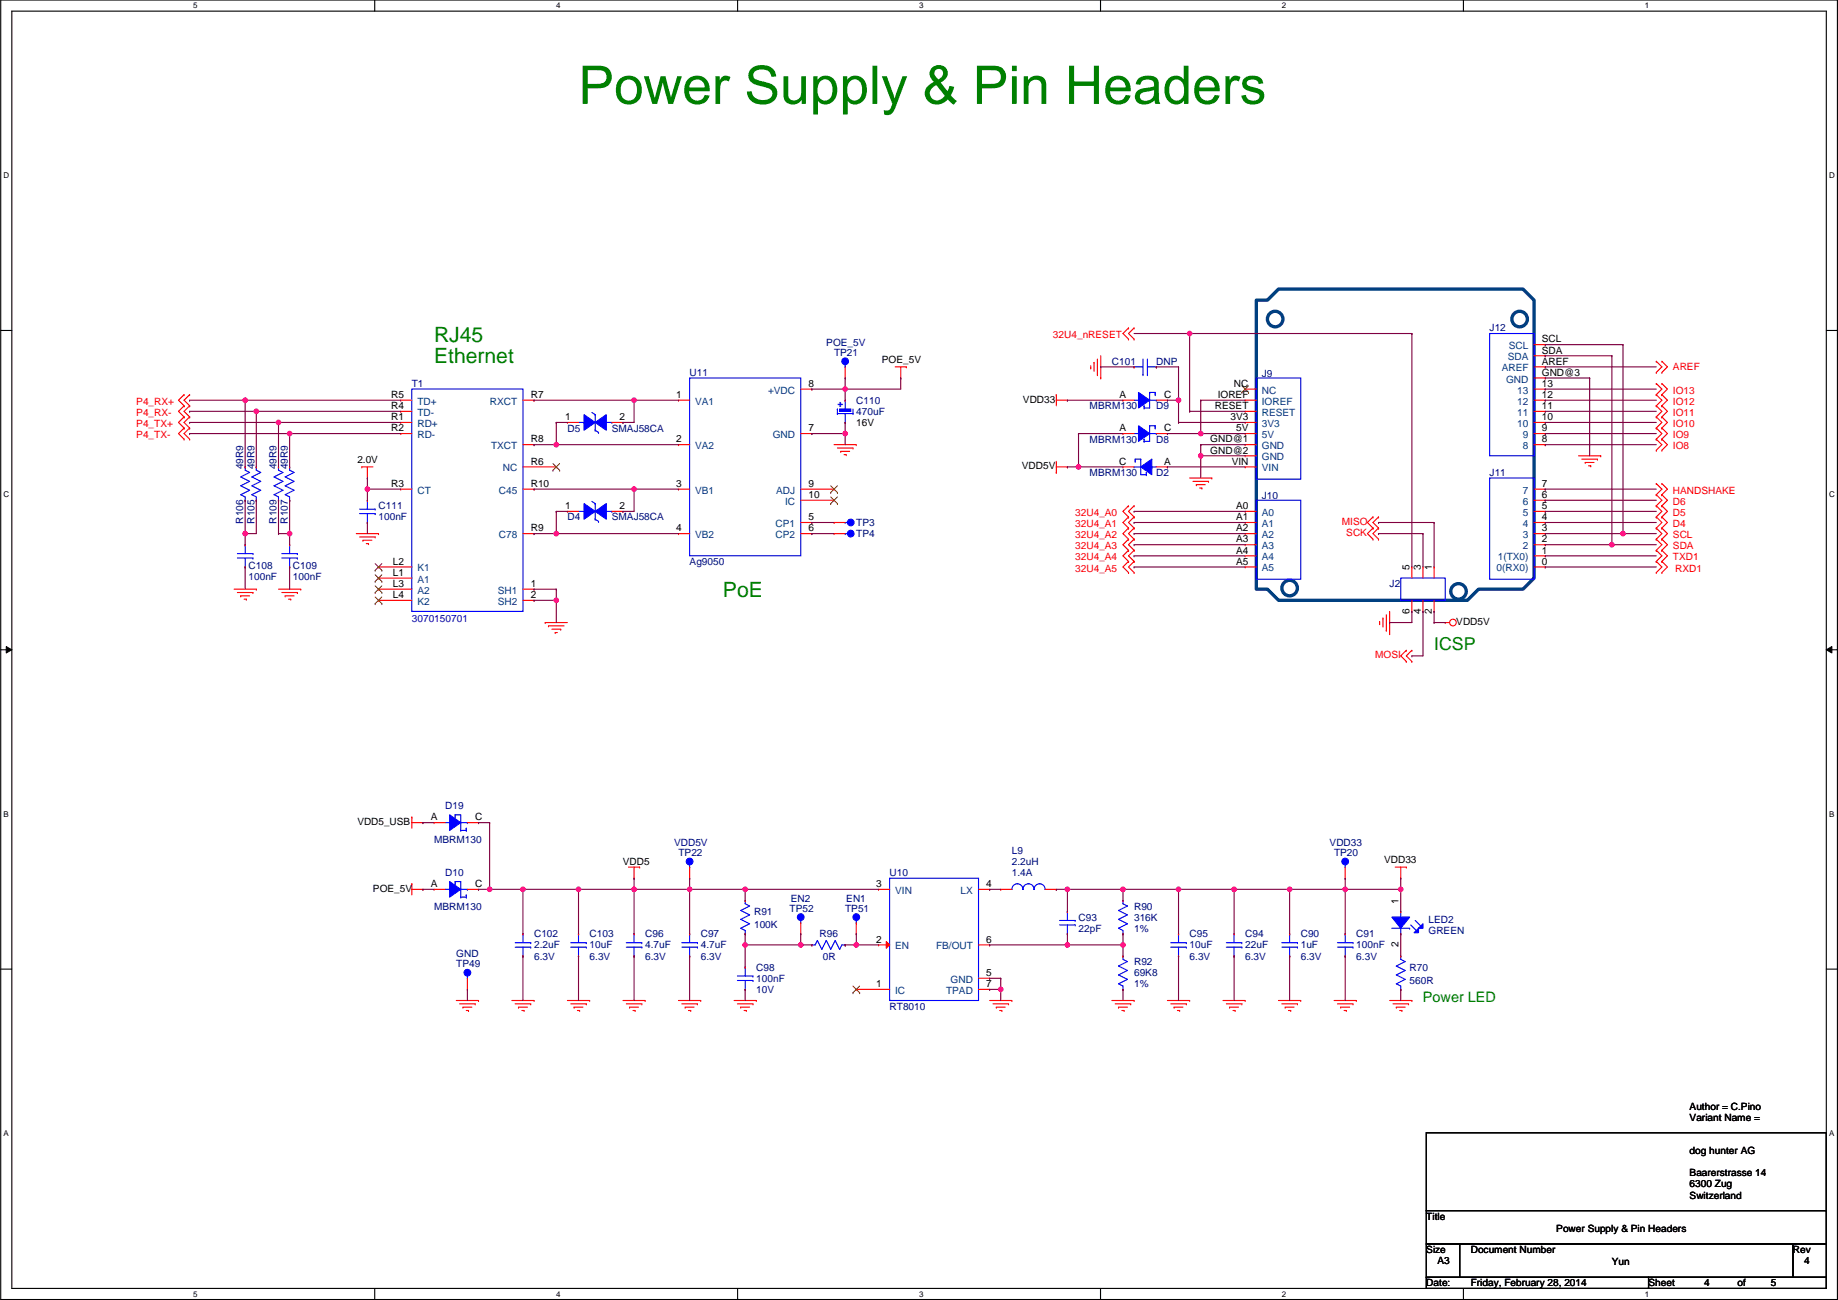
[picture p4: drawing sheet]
<svg xmlns="http://www.w3.org/2000/svg" width="420mm" height="297mm" viewBox="0 0 420 297" stroke-linecap="round" stroke-linejoin="round" font-family="sans-serif">
<defs><g id="words">
<g font-size="4.8" fill="#008000">
<text x="99.2" y="78">RJ45</text>
<text x="99.2" y="83">Ethernet</text>
<text x="165.3" y="136.5">PoE</text>
</g>
<text font-size="4.1" fill="#008000" x="327.8" y="148.5">ICSP</text>
<text font-size="3.3" fill="#008000" x="325.3" y="229.1">Power LED</text>
<g font-size="2.3" fill="#f00">
<text x="240.7" y="77.3">32U4_nRESET</text>
<text x="382.4" y="90">IO13</text>
<text x="382.4" y="84.6">AREF</text>
<text x="31.2" y="92.5">P4_RX+</text>
<text x="31.2" y="95">P4_RX-</text>
<text x="382.4" y="92.5">IO12</text>
<text x="382.4" y="95">IO11</text>
<text x="31.2" y="100.1">P4_TX-</text>
<text x="31.2" y="97.6">P4_TX+</text>
<text x="382.4" y="97.6">IO10</text>
<text x="382.4" y="100.1">IO9</text>
<text x="382.4" y="102.7">IO8</text>
<text x="382.4" y="112.8">HANDSHAKE</text>
<text x="245.8" y="117.9">32U4_A0</text>
<text x="306.7" y="119.9">MISO</text>
<text x="382.4" y="117.9">D5</text>
<text x="382.4" y="115.4">D6</text>
<text x="245.8" y="120.4">32U4_A1</text>
<text x="245.8" y="123">32U4_A2</text>
<text x="245.8" y="125.5">32U4_A3</text>
<text x="307.8" y="122.5">SCK</text>
<text x="382.4" y="120.4">D4</text>
<text x="382.4" y="123">SCL</text>
<text x="382.4" y="125.5">SDA</text>
<text x="245.8" y="130.6">32U4_A5</text>
<text x="245.8" y="128.1">32U4_A4</text>
<text x="382.4" y="128.1">TXD1</text>
<text x="382.9" y="130.6">RXD1</text>
<text x="314.4" y="150.4">MOSI</text>
</g>
<g font-size="2.3" fill="#000080">
<text x="340.5" y="75.7">J12</text>
<text x="188.9" y="79">POE_5V</text>
<text x="190.7" y="81.3">TP21</text>
<text x="254.2" y="83.4">C101</text>
<text x="264.3" y="83.4">DNP</text>
<text x="94.1" y="88.4">T1</text>
<text x="157.6" y="85.9">U11</text>
<text x="288.5" y="86.2">J9</text>
<text x="195.7" y="92.2">C110</text>
<text x="195.7" y="94.8">470uF</text>
<text x="249.1" y="93.5">MBRM130</text>
<text x="264.3" y="93.5">D9</text>
<text x="129.7" y="98.6">D5</text>
<text x="139.9" y="98.6">SMAJ58CA</text>
<text x="249.1" y="101.1">MBRM130</text>
<text x="264.3" y="101.1">D8</text>
<text x="55.6" y="107.2" transform="rotate(-90 55.6 107.2)">49R9</text>
<text x="58.2" y="107.2" transform="rotate(-90 58.2 107.2)">49R9</text>
<text x="63.2" y="107.2" transform="rotate(-90 63.2 107.2)">49R9</text>
<text x="65.8" y="107.2" transform="rotate(-90 65.8 107.2)">49R9</text>
<text x="249.1" y="108.8">MBRM130</text>
<text x="264.3" y="108.8">D2</text>
<text x="340.5" y="108.8">J11</text>
<text x="55.6" y="119.6" transform="rotate(-90 55.6 119.6)">R106</text>
<text x="58.2" y="119.6" transform="rotate(-90 58.2 119.6)">R105</text>
<text x="63.2" y="119.6" transform="rotate(-90 63.2 119.6)">R109</text>
<text x="65.8" y="119.6" transform="rotate(-90 65.8 119.6)">R107</text>
<text x="86.5" y="116.4">C111</text>
<text x="86.5" y="118.9">100nF</text>
<text x="129.7" y="118.9">D4</text>
<text x="139.9" y="118.9">SMAJ58CA</text>
<text x="288.5" y="114.1">J10</text>
<text x="195.7" y="120.2">TP3</text>
<text x="195.7" y="122.7">TP4</text>
<text x="56.8" y="130.1">C108</text>
<text x="67" y="130.1">C109</text>
<text x="157.6" y="129.1">Ag9050</text>
<text x="56.8" y="132.6">100nF</text>
<text x="67" y="132.6">100nF</text>
<text x="317.7" y="134.2">J2</text>
<text x="101.8" y="185">D19</text>
<text x="99.2" y="192.6">MBRM130</text>
<text x="154.1" y="193.3">VDD5V</text>
<text x="155.1" y="195.6">TP22</text>
<text x="231.3" y="195.1">L9</text>
<text x="231.3" y="197.7">2.2uH</text>
<text x="303.9" y="193.3">VDD33</text>
<text x="305" y="195.6">TP20</text>
<text x="101.8" y="200.2">D10</text>
<text x="203.4" y="200.2">U10</text>
<text x="231.3" y="200.2">1.4A</text>
<text x="99.2" y="207.8">MBRM130</text>
<text x="172.4" y="209.1">R91</text>
<text x="180.5" y="208.3">TP52</text>
<text x="180.8" y="206">EN2</text>
<text x="193.2" y="208.3">TP51</text>
<text x="193.5" y="206">EN1</text>
<text x="259.2" y="207.8">R90</text>
<text x="122.1" y="214.2">C102</text>
<text x="134.8" y="214.2">C103</text>
<text x="147.5" y="214.2">C96</text>
<text x="160.2" y="214.2">C97</text>
<text x="172.4" y="212.1">100K</text>
<text x="187.4" y="214.2">R96</text>
<text x="246.5" y="210.4">C93</text>
<text x="246.5" y="212.9">22pF</text>
<text x="259.2" y="210.4">316K</text>
<text x="259.2" y="212.9">1%</text>
<text x="271.9" y="214.2">C95</text>
<text x="284.6" y="214.2">C94</text>
<text x="297.3" y="214.2">C90</text>
<text x="310" y="214.2">C91</text>
<text x="326.6" y="210.9">LED2</text>
<text x="326.6" y="213.4">GREEN</text>
<text x="104.3" y="221">TP49</text>
<text x="104.3" y="218.7">GND</text>
<text x="122.1" y="216.7">2.2uF</text>
<text x="122.1" y="219.2">6.3V</text>
<text x="134.8" y="216.7">10uF</text>
<text x="134.8" y="219.2">6.3V</text>
<text x="147.5" y="216.7">4.7uF</text>
<text x="147.5" y="219.2">6.3V</text>
<text x="160.2" y="216.7">4.7uF</text>
<text x="160.2" y="219.2">6.3V</text>
<text x="172.9" y="221.8">C98</text>
<text x="188.1" y="219.2">0R</text>
<text x="259.2" y="220.5">R92</text>
<text x="271.9" y="216.7">10uF</text>
<text x="271.9" y="219.2">6.3V</text>
<text x="284.6" y="216.7">22uF</text>
<text x="284.6" y="219.2">6.3V</text>
<text x="297.3" y="216.7">1uF</text>
<text x="297.3" y="219.2">6.3V</text>
<text x="310" y="216.7">100nF</text>
<text x="310" y="219.2">6.3V</text>
<text x="322.2" y="221.8">R70</text>
<text x="172.9" y="224.3">100nF</text>
<text x="172.9" y="226.9">10V</text>
<text x="259.2" y="223.1">69K8</text>
<text x="259.2" y="225.6">1%</text>
<text x="322.2" y="224.8">560R</text>
<text x="203.4" y="230.7">RT8010</text>
</g>
<g font-size="2.3">
<text x="201.6" y="82.8">POE_5V</text>
<text x="352.5" y="80.8">SDA</text>
<text x="352.5" y="83.3">AREF</text>
<text x="352.5" y="78.2">SCL</text>
<text x="184.8" y="88.4">8</text>
<text x="282.1" y="88.4">NC</text>
<text x="352.5" y="85.9">GND@3</text>
<text x="352.5" y="88.4">13</text>
<text x="89.4" y="93.5">R4</text>
<text x="89.4" y="90.9">R5</text>
<text x="121.3" y="90.9">R7</text>
<text x="154.6" y="90.9">1</text>
<text x="233.8" y="92">VDD33</text>
<text x="255.9" y="90.9">A</text>
<text x="266.1" y="90.9">C</text>
<text x="277.7" y="93.5">RESET</text>
<text x="278.4" y="90.9">IOREF</text>
<text x="352.5" y="90.9">12</text>
<text x="352.5" y="93.5">11</text>
<text x="89.4" y="96">R1</text>
<text x="89.4" y="98.6">R2</text>
<text x="121.3" y="101.1">R8</text>
<text x="129.2" y="96">1</text>
<text x="141.6" y="96">2</text>
<text x="154.6" y="101.1">2</text>
<text x="184.8" y="98.6">7</text>
<text x="195.7" y="97.3">16V</text>
<text x="255.9" y="98.6">A</text>
<text x="266.1" y="98.6">C</text>
<text x="276.7" y="101.1">GND@1</text>
<text x="281.3" y="96">3V3</text>
<text x="282.6" y="98.6">5V</text>
<text x="352.5" y="96">10</text>
<text x="352.5" y="98.6">9</text>
<text x="352.5" y="101.1">8</text>
<text x="81.7" y="105.7">2.0V</text>
<text x="121.3" y="106.2">R6</text>
<text x="233.6" y="107.2">VDD5V</text>
<text x="255.8" y="106.2">C</text>
<text x="266.1" y="106.2">A</text>
<text x="276.7" y="103.6">GND@2</text>
<text x="281.6" y="106.2">VIN</text>
<text x="89.4" y="111.3">R3</text>
<text x="121.3" y="111.3">R10</text>
<text x="154.6" y="111.3">3</text>
<text x="184.8" y="111.3">9</text>
<text x="184.8" y="113.8">10</text>
<text x="352.5" y="111.3">7</text>
<text x="352.5" y="113.8">6</text>
<text x="129.2" y="116.3">1</text>
<text x="141.6" y="116.3">2</text>
<text x="184.8" y="118.9">5</text>
<text x="282.6" y="116.3">A0</text>
<text x="282.6" y="118.9">A1</text>
<text x="352.5" y="116.3">5</text>
<text x="352.5" y="118.9">4</text>
<text x="121.3" y="121.4">R9</text>
<text x="154.6" y="121.4">4</text>
<text x="184.8" y="121.4">6</text>
<text x="282.6" y="121.4">A2</text>
<text x="282.6" y="124">A3</text>
<text x="352.5" y="121.4">3</text>
<text x="352.5" y="124">2</text>
<text x="89.8" y="129">L2</text>
<text x="89.8" y="131.6">L1</text>
<text x="282.6" y="126.5">A4</text>
<text x="282.6" y="129">A5</text>
<text x="322.2" y="130.3" transform="rotate(-90 322.2 130.3)">5</text>
<text x="324.8" y="130.3" transform="rotate(-90 324.8 130.3)">3</text>
<text x="327.3" y="130.3" transform="rotate(-90 327.3 130.3)">1</text>
<text x="352.5" y="126.5">1</text>
<text x="352.5" y="129">0</text>
<text x="89.8" y="134.1">L3</text>
<text x="89.8" y="136.7">L4</text>
<text x="121.3" y="134.1">1</text>
<text x="121.3" y="136.7">2</text>
<text x="322.2" y="140.2" transform="rotate(-90 322.2 140.2)">6</text>
<text x="324.8" y="140.2" transform="rotate(-90 324.8 140.2)">4</text>
<text x="327.3" y="140.2" transform="rotate(-90 327.3 140.2)">2</text>
<text x="332.9" y="142.8">VDD5V</text>
<text x="81.7" y="188.5">VDD5_USB</text>
<text x="98.5" y="187.5">A</text>
<text x="108.6" y="187.5">C</text>
<text x="142.4" y="197.7">VDD5</text>
<text x="316.4" y="197.1">VDD33</text>
<text x="85.3" y="203.8">POE_5V</text>
<text x="98.5" y="202.7">A</text>
<text x="108.6" y="202.7">C</text>
<text x="200.3" y="202.7">3</text>
<text x="225.5" y="202.7">4</text>
<text x="319.7" y="206.5" transform="rotate(-90 319.7 206.5)">1</text>
<text x="200.3" y="215.4">2</text>
<text x="225.5" y="215.4">6</text>
<text x="319.7" y="216.4" transform="rotate(-90 319.7 216.4)">2</text>
<text x="200.3" y="225.6">1</text>
<text x="225.5" y="223">5</text>
<text x="225.5" y="225.6">7</text>
<text x="386.2" y="253.5">Author = C.Pino</text>
<text x="386.2" y="256.1">Variant Name =</text>
<text x="386.2" y="263.7">dog hunter AG</text>
<text x="386.2" y="268.8">Baarerstrasse 14</text>
<text x="386.2" y="271.3">6300 Zug</text>
<text x="386.2" y="273.9">Switzerland</text>
<text x="326" y="278.7">Title</text>
<text x="355.8" y="281.5">Power Supply &amp; Pin Headers</text>
<text x="326" y="286.3">Size</text>
<text x="336.2" y="286.3">Document Number</text>
<text x="409.9" y="286.3">Rev</text>
<text x="326" y="293.9">Date:</text>
<text x="328.6" y="288.8">A3</text>
<text x="336.2" y="293.9">Friday, February 28, 2014</text>
<text x="368.5" y="289.1">Yun</text>
<text x="376.8" y="293.9">Sheet</text>
<text x="389.5" y="293.9">4</text>
<text x="397.2" y="293.9">of</text>
<text x="404.8" y="293.9">5</text>
<text x="412.4" y="288.8">4</text>
</g>
<g font-size="2.3" fill="#004080">
<text x="344.7" y="82.3">SDA</text>
<text x="344.9" y="79.8">SCL</text>
<text x="175.6" y="89.9">+VDC</text>
<text x="288.5" y="89.9">NC</text>
<text x="343.3" y="84.9">AREF</text>
<text x="344.3" y="87.4">GND</text>
<text x="346.9" y="89.9">13</text>
<text x="95.4" y="95">TD-</text>
<text x="95.4" y="92.5">TD+</text>
<text x="112" y="92.5">RXCT</text>
<text x="158.9" y="92.5">VA1</text>
<text x="288.5" y="92.5">IOREF</text>
<text x="288.5" y="95">RESET</text>
<text x="346.9" y="92.5">12</text>
<text x="346.9" y="95">11</text>
<text x="95.4" y="97.6">RD+</text>
<text x="95.4" y="100.1">RD-</text>
<text x="176.7" y="100.1">GND</text>
<text x="288.5" y="97.6">3V3</text>
<text x="288.5" y="100.1">5V</text>
<text x="346.9" y="97.6">10</text>
<text x="348.1" y="100.1">9</text>
<text x="112.3" y="102.6">TXCT</text>
<text x="114.9" y="107.7">NC</text>
<text x="158.9" y="102.6">VA2</text>
<text x="288.5" y="102.6">GND</text>
<text x="288.5" y="105.2">GND</text>
<text x="288.5" y="107.7">VIN</text>
<text x="348.1" y="102.6">8</text>
<text x="95.4" y="112.8">CT</text>
<text x="114" y="112.8">C45</text>
<text x="158.9" y="112.8">VB1</text>
<text x="177.4" y="112.8">ADJ</text>
<text x="348.1" y="112.8">7</text>
<text x="179.5" y="115.3">IC</text>
<text x="288.5" y="117.9">A0</text>
<text x="348.1" y="115.3">6</text>
<text x="348.1" y="117.9">5</text>
<text x="114" y="123">C78</text>
<text x="158.9" y="123">VB2</text>
<text x="177.3" y="120.4">CP1</text>
<text x="177.3" y="123">CP2</text>
<text x="288.5" y="120.4">A1</text>
<text x="288.5" y="123">A2</text>
<text x="288.5" y="125.5">A3</text>
<text x="348.1" y="120.4">4</text>
<text x="348.1" y="123">3</text>
<text x="348.1" y="125.5">2</text>
<text x="95.4" y="130.6">K1</text>
<text x="288.5" y="128">A4</text>
<text x="288.5" y="130.6">A5</text>
<text x="342.1" y="130.6">0(RX0)</text>
<text x="342.4" y="128">1(TX0)</text>
<text x="95.4" y="133.1">A1</text>
<text x="95.4" y="135.7">A2</text>
<text x="113.8" y="135.7">SH1</text>
<text x="95.4" y="138.2">K2</text>
<text x="113.8" y="138.2">SH2</text>
<text x="204.6" y="204.2">VIN</text>
<text x="219.6" y="204.2">LX</text>
<text x="204.6" y="216.9">EN</text>
<text x="214" y="216.9">FB/OUT</text>
<text x="204.6" y="227.1">IC</text>
<text x="216.3" y="227.1">TPAD</text>
<text x="217.3" y="224.6">GND</text>
</g>
<text font-size="2.3" fill="#00f" x="191.4" y="93">+</text>
<text font-size="2.3" fill="#0000a0" x="94.1" y="142">3070150701</text>
<g font-size="1.8">
<text x="44.2" y="1.9">5</text>
<text x="127.1" y="1.9">4</text>
<text x="210.1" y="1.9">3</text>
<text x="293.1" y="1.9">2</text>
<text x="376" y="1.9">1</text>
<text x=".8" y="40.7">D</text>
<text x="418.1" y="40.7">D</text>
<text x=".8" y="113.6">C</text>
<text x="418.1" y="113.6">C</text>
<text x=".8" y="186.6">B</text>
<text x="418.1" y="186.6">B</text>
<text x=".8" y="259.6">A</text>
<text x="418.1" y="259.6">A</text>
<text x="44.2" y="296.3">5</text>
<text x="127.1" y="296.3">4</text>
<text x="210.1" y="296.3">3</text>
<text x="293.1" y="296.3">2</text>
<text x="376" y="296.3">1</text>
</g>
</g></defs>
<path d="M.2 0h419.8v296.9h-419.8zM2.7 2.5h414.8v291.9h-414.8z" fill="none" stroke="#000" stroke-width=".25"/>
<g fill="#fff">
<path d="M44.2 .3h1v2h-1z"/>
<path d="M44.2 294.6h1v2.1h-1z"/>
</g>
<path d="M85.7 0v2.5M85.7 294.4v2.5" fill="none" stroke="#000" stroke-width=".25"/>
<g fill="#fff">
<path d="M127.1 .3h1v2h-1z"/>
<path d="M127.1 294.6h1v2.1h-1z"/>
</g>
<path d="M168.6 0v2.5M168.6 294.4v2.5" fill="none" stroke="#000" stroke-width=".25"/>
<g fill="#fff">
<path d="M210.1 .3h1v2h-1z"/>
<path d="M210.1 294.6h1v2.1h-1z"/>
</g>
<path d="M251.6 0v2.5M251.6 294.4v2.5" fill="none" stroke="#000" stroke-width=".25"/>
<g fill="#fff">
<path d="M293.1 .3h1v2h-1z"/>
<path d="M293.1 294.6h1v2.1h-1z"/>
</g>
<path d="M334.5 0v2.5M334.5 294.4v2.5" fill="none" stroke="#000" stroke-width=".25"/>
<g fill="#fff">
<path d="M376 .3h1v2h-1z"/>
<path d="M376 294.6h1v2.1h-1z"/>
<path d="M.8 39h1.3v2.1h-1.3z"/>
<path d="M418.1 39h1.3v2.1h-1.3z"/>
<path d="M.8 112h1.3v2h-1.3z"/>
<path d="M418.1 112h1.3v2h-1.3z"/>
</g>
<path d="M.2 75.5h2.5M417.5 75.5h2.5" fill="none" stroke="#000" stroke-width=".25"/>
<g fill="#fff">
<path d="M.8 185h1.2v2h-1.2z"/>
<path d="M418.1 185h1.2v2h-1.2z"/>
</g>
<path d="M.2 148.5h2.5M417.5 148.5h2.5" fill="none" stroke="#000" stroke-width=".25"/>
<path d="M1.4 147.7l1.3 .8-1.3 .7zM417.5 148.5l1.3-.8v1.5z" fill="#000"/>
<path d="M1.4 147.7l1.3 .8-1.3 .7zM417.5 148.5l1.3-.8v1.5z" fill="none" stroke="#000" stroke-width=".23"/>
<g fill="#fff">
<path d="M.8 257.9h1.2v2h-1.2z"/>
<path d="M418.1 257.9h1.2v2h-1.2z"/>
</g>
<path d="M.2 221.4h2.5M417.5 221.4h2.5" fill="none" stroke="#000" stroke-width=".25"/>
<g fill="none" stroke="#004080" stroke-width=".76">
<path d="M287.2 68.6h2.5l2.6-2.6h55.8l2.6 2.6v63.5l-2.6 2.5h-10.1l-2.6 2.6h-43.1l-2.6-2.6h-2.5z"/>
<circle cx="291.5" cy="72.9" r="1.77"/>
<circle cx="347.4" cy="72.9" r="1.77"/>
<circle cx="294.8" cy="134.4" r="1.78"/>
<circle cx="333.4" cy="135.1" r="1.77"/>
</g>
<path d="M133.2 15h3.3a2.69 2.69 0 0 1 3.3 2.2 2.67 2.67 0 0 1-3.2 3h-2.3v3.5h-1.1zM134.3 16v3.2h2.3a1.63 1.63 0 0 0 2.1-1.6 1.63 1.63 0 0 0-2.1-1.6zM141.8 18a3 3 0 0 1 3.5-.3 3 3 0 0 1 1.4 3.3 2.96 2.96 0 0 1-3.2 2.9 2.96 2.96 0 0 1-2.7-3.3l.2-1.6zM142.4 18.8a2.97 2.97 0 0 0 .6 4 1.95 1.95 0 0 0 2.6-2.3 1.9 1.9 0 0 0-.9-2.1 1.9 1.9 0 0 0-2.3 .4zM147.2 17.4h1.1l1.4 5 1.3-5h1.1l1.3 4.9 1.4-4.9h1.1l-2 6.3h-1.1l-1.3-4.8-1.3 4.8h-1.1zM157.2 18.2a2.95 2.95 0 0 1 3.6-.6 2.95 2.95 0 0 1 1.4 3.3h-4.7a1.85 1.85 0 0 0 1.4 2.1 1.85 1.85 0 0 0 2.2-1.3l1.1 .1a3 3 0 0 1-3.8 1.9 3 3 0 0 1-2-3.7l.3-1zM158.1 18.6l-.4 .6-.1 .8h3.5a1.75 1.75 0 0 0-1-1.7 1.75 1.75 0 0 0-2 .3zM163.5 17.4h1v1a1.53 1.53 0 0 1 2.5-.8l-.4 1a1.22 1.22 0 0 0-1.4-.1 1.22 1.22 0 0 0-.5 1.3l-.1 3.9h-1.1zM171.7 15.8a3.8 3.8 0 0 1 5.5 .6l.2 1.1-1.1 .1a1.94 1.94 0 0 0-2.6-1.7 1.24 1.24 0 0 0-1.4 .7 1.24 1.24 0 0 0 .4 1.5l1 .4a5 5 0 0 1 3.8 1.8 2.69 2.69 0 0 1-3 3.6 3.2 3.2 0 0 1-3.8-3l1.1-.1a2.63 2.63 0 0 0 4.1 1.7 1.3 1.3 0 0 0 .6-1.4 1.3 1.3 0 0 0-1.2-1l-.8-.3a4.2 4.2 0 0 1-3.3-1.7 2.2 2.2 0 0 1 .5-2.3zM179.1 17.4h1.1v3.5a1.48 1.48 0 0 0 1.6 2 1.74 1.74 0 0 0 1.4-2.1v-3.4h1v6.3h-.9v-.9a2.24 2.24 0 0 1-2.7 1 2.24 2.24 0 0 1-1.5-2.5zM185.9 17.4h1v.8a2.48 2.48 0 0 1 2.7-.8 2.48 2.48 0 0 1 1.7 2.3 3.2 3.2 0 0 1-2.7 4.2l-.9-.2-.7-.6v3.1h-1.1zM187.7 18.5a3.2 3.2 0 0 0-.1 4.2 1.7 1.7 0 0 0 1.9 0 1.7 1.7 0 0 0 .8-1.7 2.2 2.2 0 0 0-1.7-2.9zM192.7 17.4h1v.8a2.48 2.48 0 0 1 2.7-.8 2.48 2.48 0 0 1 1.7 2.3 3.2 3.2 0 0 1-2.7 4.2l-.9-.2-.7-.6v3.1h-1.1zM194.5 18.5a3.2 3.2 0 0 0-.1 4.2 1.7 1.7 0 0 0 1.9 0 1.7 1.7 0 0 0 .8-1.7 2.2 2.2 0 0 0-1.7-2.9zM199.5 15h1v8.7h-1zM201.6 17.4h1.1l1.8 5.1 1.8-5.1h1.1l-2.4 6.5a2.73 2.73 0 0 1-2.2 2.4l-.7-.1-.1-1a1.34 1.34 0 0 0 1.9-1.3zM213.1 15.4a2 2 0 0 1 2.7-.2 2 2 0 0 1 .5 2.7l-1.3 1 1.6 1.9 .4-1.2 1.1 .3-.7 1.8 1.3 1.4-.7 .8-1.3-1.2a2.83 2.83 0 0 1-3.5 1.1 2.83 2.83 0 0 1-1.7-3.2l.6-1 1.4-.9a2.22 2.22 0 0 1-.4-3.3zM213.9 16a1.1 1.1 0 0 0 .1 1.6l.5 .6a1.33 1.33 0 0 0 1-1 1.33 1.33 0 0 0-.4-1.3l-.8-.1zM213 20.2a1.68 1.68 0 0 0 .2 2.4 1.68 1.68 0 0 0 2.4-.3l.4-.4-2-2.5zM223.3 15h3.3a2.69 2.69 0 0 1 3.4 2.2 2.67 2.67 0 0 1-3.3 3h-2.2v3.5h-1.2zM224.5 16v3.2h2.2a1.63 1.63 0 0 0 2.1-1.6 1.63 1.63 0 0 0-2.1-1.6zM231.3 15h1.1v1.2h-1.1zM231.3 17.4h1.1v6.3h-1.1zM234 17.4h1v.9a2.26 2.26 0 0 1 2.7-1 2.26 2.26 0 0 1 1.5 2.6v3.8h-1.1v-3.8a1.5 1.5 0 0 0-1.5-1.7 1.5 1.5 0 0 0-1.5 1.6v3.9h-1.1zM244.4 15h1.1v3.6h4.6v-3.6h1.1v8.7h-1.1v-4.1h-4.6v4.1h-1.1zM253.5 18.2a2.95 2.95 0 0 1 3.5-.6 2.95 2.95 0 0 1 1.5 3.3h-4.8a1.85 1.85 0 0 0 1.4 2.1 1.85 1.85 0 0 0 2.2-1.3l1.1 .1a3 3 0 0 1-3.7 1.9 3 3 0 0 1-2-3.7l.2-1zM254.4 18.6l-.4 .6-.2 .8h3.5a1.75 1.75 0 0 0-1-1.7 1.75 1.75 0 0 0-1.9 .3zM260.3 17.9a3.7 3.7 0 0 1 4.2 0l.4 1v2.2a4.9 4.9 0 0 0 .3 2.6h-1.1l-.2-.7a3 3 0 0 1-4.2 .1 1.94 1.94 0 0 1 1.8-3l2.3-.4a1.26 1.26 0 0 0-1.5-1.5 1.38 1.38 0 0 0-1.6 1.2l-1.1-.2zM260.8 21.4a1.07 1.07 0 0 0 0 1.3 1.07 1.07 0 0 0 1.3 .3 1.93 1.93 0 0 0 1.7-2.4l-2.4 .5zM267.1 17.9a2.34 2.34 0 0 1 3.5 .2v-3.1h1.1v8.7h-1v-.8a2.56 2.56 0 0 1-3 .7 2.56 2.56 0 0 1-1.5-2.6 3.8 3.8 0 0 1 .9-3.1zM268 18.5a3.3 3.3 0 0 0 .1 4.2 1.65 1.65 0 0 0 1.8 0 1.65 1.65 0 0 0 .8-1.6 2.47 2.47 0 0 0-1.4-2.9h-.7zM273.8 18.2a2.95 2.95 0 0 1 3.5-.6 2.95 2.95 0 0 1 1.5 3.3h-4.7a1.85 1.85 0 0 0 1.4 2.1 1.85 1.85 0 0 0 2.2-1.3l1.1 .1a3 3 0 0 1-3.8 1.9 3 3 0 0 1-2-3.7l.3-1zM274.7 18.6l-.4 .6-.2 .8h3.6a1.75 1.75 0 0 0-1.1-1.7 1.75 1.75 0 0 0-1.9 .3zM280.1 17.4h1v1a1.53 1.53 0 0 1 2.5-.8l-.4 1a1.22 1.22 0 0 0-1.4-.1 1.22 1.22 0 0 0-.6 1.3v3.9h-1.1zM284.4 17.9a3 3 0 0 1 4.1 .4l.3 .7-1.1 .2a1.55 1.55 0 0 0-2.7-.4 .9 .9 0 0 0 1 1 4.1 4.1 0 0 1 2.9 1.4 2.12 2.12 0 0 1-2.4 2.7 2.35 2.35 0 0 1-2.7-2l1-.2a1.68 1.68 0 0 0 1.4 1.3 1.68 1.68 0 0 0 1.7-.7v-.5a3.6 3.6 0 0 0-2.4-1 1.69 1.69 0 0 1-1.5-1.1 1.69 1.69 0 0 1 .4-1.8z" fill="#008000"/>
<g fill="none" stroke="#f00" stroke-width=".25">
<path d="M258 74.9h.1M258 77.5h.1M258 74.9l-1.3 1.3 1.3 1.3M259.2 74.9h.1M259.2 77.5h.1M259.2 74.9l-1.2 1.3 1.2 1.3M42.1 97.8h.1M42.1 90.2h.1M42.1 92.7h.1M42.1 95.3h.1M42.1 97.8l-1.3 1.3 1.3 1.2M42.1 90.2l-1.3 1.2 1.3 1.3"/>
<path d="M42.1 92.7l-1.3 1.3 1.3 1.3M42.1 95.3l-1.3 1.2 1.3 1.3M43.3 97.8h.1M43.3 90.2h.1M43.3 92.7h.1M43.3 95.3h.1M43.3 97.8l-1.2 1.3 1.2 1.2M43.3 90.2l-1.2 1.2 1.2 1.3M43.3 92.7l-1.2 1.3 1.2 1.3M43.3 95.3l-1.2 1.2 1.2 1.3M204.6 83.8h2.6M205.9 86.4h.1"/>
<path d="M205.9 83.8v2.6M207.2 83.8h.1M241.5 90.2h.1M241.5 90.2v2.5M241.5 91.4h2.5M244 91.4h.1M249.3 84.1h.1M249.3 83.6v.5M250.1 82.8h.1M250.1 82.8v2M250.9 85.6h.1M250.9 82v3.6"/>
<path d="M251.6 86.4h.1M251.6 81.3v5.1M378.6 95.3h.1M378.6 97.8h.1M378.6 87.6h.1M378.6 90.2h.1M378.6 92.7h.1M378.6 82.6h.1M378.6 85.1h.1M378.6 95.3l1.3 1.2-1.3 1.3M378.6 87.6l1.3 1.3-1.3 1.3M378.6 90.2l1.3 1.2-1.3 1.3"/>
<path d="M378.6 92.7l1.3 1.3-1.3 1.3M378.6 97.8l1.3 1.3-1.3 1.2M378.6 82.6l1.3 1.2-1.3 1.3M379.9 95.3h.1M379.9 97.8h.1M379.9 87.6h.1M379.9 90.2h.1M379.9 92.7h.1M379.9 82.6h.1M379.9 85.1h.1M379.9 95.3l1.3 1.2-1.3 1.3M379.9 87.6l1.3 1.3-1.3 1.3"/>
<path d="M379.9 90.2l1.3 1.2-1.3 1.3M379.9 92.7l1.3 1.3-1.3 1.3M379.9 97.8l1.3 1.3-1.3 1.2M379.9 82.6l1.3 1.2-1.3 1.3M42.1 100.3h.1M43.3 100.3h.1M82.7 106.7h.1M82.7 106.7h2.6M84 109.2h.1M84 106.7v2.5M190.7 101.6h5M191.4 102.4h3.6"/>
<path d="M192.2 103.1h.1M192.2 103.1h2M193 103.9h.5M193.5 103.9h.1M195 102.4h.1M195.7 101.6h.1M241.5 108h.1M241.5 106.7h2.5M241.5 105.4v2.6M244 106.7h.1M258 118.1h.1M258 115.6h.1"/>
<path d="M258 118.1l-1.3 1.3 1.3 1.3M258 115.6l-1.3 1.2 1.3 1.3M259.2 118.1h.1M259.2 115.6h.1M259.2 118.1l-1.2 1.3 1.2 1.3M259.2 115.6l-1.2 1.2 1.2 1.3M271.9 109.2h5.1M272.7 110h3.6M273.5 110.8h.1M273.5 110.8h2M274.2 111.5h.5M274.7 111.5h.1"/>
<path d="M276.3 110h.1M277 109.2h.1M313.9 118.1h.1M313.9 118.1l-1.3 1.3 1.3 1.3M315.1 118.1h.1M315.1 118.1l-1.2 1.3 1.2 1.3M360.8 104.1h5.1M361.6 104.9h3.6M362.4 105.7h.1M362.4 105.7h2M363.1 106.4h.5M363.6 106.4h.1"/>
<path d="M365.2 104.9h.1M365.9 104.1h.1M378.6 118.1h.1M378.6 110.5h.1M378.6 113h.1M378.6 100.3h.1M378.6 102.9h.1M378.6 115.6h.1M378.6 118.1l1.3 1.3-1.3 1.3M378.6 110.5l1.3 1.3-1.3 1.2M378.6 100.3l1.3 1.3-1.3 1.3M378.6 115.6l1.3 1.2-1.3 1.3"/>
<path d="M378.6 113l1.3 1.3-1.3 1.3M379.9 118.1h.1M379.9 110.5h.1M379.9 113h.1M379.9 100.3h.1M379.9 102.9h.1M379.9 115.6h.1M379.9 118.1l1.3 1.3-1.3 1.3M379.9 110.5l1.3 1.3-1.3 1.2M379.9 100.3l1.3 1.3-1.3 1.3M379.9 115.6l1.3 1.2-1.3 1.3M379.9 113l1.3 1.3-1.3 1.3"/>
<path d="M53.5 134.6h5.1M54.3 135.4h3.5M55 136.2h.1M55 136.2h2.1M55.8 136.9h.5M56.3 136.9h.1M57.8 135.4h.1M58.6 134.6h.1M63.7 134.6h5M64.4 135.4h3.6M65.2 136.2h.1M65.2 136.2h2"/>
<path d="M66 136.9h.5M66.5 136.9h.1M68 135.4h.1M68.7 134.6h.1M81.4 121.9h5.1M82.2 122.7h3.6M83 123.5h.1M83 123.5h2M83.7 124.2h.5M84.2 124.2h.1M85.8 122.7h.1M86.5 121.9h.1"/>
<path d="M258 128.3h.1M258 130.8h.1M258 120.7h.1M258 123.2h.1M258 125.7h.1M258 128.3l-1.3 1.2 1.3 1.3M258 120.7l-1.3 1.2 1.3 1.3M258 123.2l-1.3 1.3 1.3 1.2M258 125.7l-1.3 1.3 1.3 1.3M259.2 128.3h.1M259.2 130.8h.1M259.2 120.7h.1"/>
<path d="M259.2 123.2h.1M259.2 125.7h.1M259.2 128.3l-1.2 1.2 1.2 1.3M259.2 120.7l-1.2 1.2 1.2 1.3M259.2 123.2l-1.2 1.3 1.2 1.2M259.2 125.7l-1.2 1.3 1.2 1.3M313.9 120.7h.1M313.9 123.2h.1M313.9 120.7l-1.3 1.2 1.3 1.3M315.1 120.7h.1M315.1 123.2h.1M315.1 120.7l-1.2 1.2 1.2 1.3"/>
<path d="M317.7 139.7v5.1M378.6 120.7h.1M378.6 123.2h.1M378.6 125.7h.1M378.6 128.3h.1M378.6 130.8h.1M378.6 120.7l1.3 1.2-1.3 1.3M378.6 123.2l1.3 1.3-1.3 1.2M378.6 125.7l1.3 1.3-1.3 1.3M378.6 128.3l1.3 1.2-1.3 1.3M379.9 120.7h.1M379.9 123.2h.1"/>
<path d="M379.9 125.7h.1M379.9 128.3h.1M379.9 130.8h.1M379.9 120.7l1.3 1.2-1.3 1.3M379.9 123.2l1.3 1.3-1.3 1.2M379.9 125.7l1.3 1.3-1.3 1.3M379.9 128.3l1.3 1.2-1.3 1.3M124.6 142.2h.1M124.6 142.2h5.1M125.4 143h.1M125.4 143h3.5M126.1 143.8h2.1"/>
<path d="M126.9 144.5h.1M126.9 144.5h.5M128.2 143.8h.1M315.4 142.5h.1M315.4 142v.5M316.1 141.2h.1M316.1 141.2v2.1M316.9 144h.1M316.9 140.5v3.5M317.7 144.8h.1M321.5 148.6h.1M321.5 151.1h.1"/>
<path d="M321.5 148.6l-1.3 1.3 1.3 1.2M322.7 148.6h.1M322.7 151.1h.1M322.7 148.6l-1.2 1.3 1.2 1.2M330.4 142.2h.1M330.4 142.2h1M94.1 186.7h.1M94.1 186.7v2.5M94.1 188h2.6M96.7 188h.1M143.7 198.1h2.5M144.9 198.1v2.6"/>
<path d="M146.2 198.1h.1M318.9 198.1h2.6M320.2 198.1v2.6M321.5 198.1h.1M94.1 201.9h.1M94.1 203.2h2.6M94.1 201.9v2.6M96.7 203.2h.1M119.5 218.4h.1M119.5 213.4h.1M144.9 200.7h.1M269.4 218.4h.1"/>
<path d="M269.4 213.4h.1M320.2 200.7h.1M104.3 228.6h5.1M105.1 229.4h3.5M105.8 230.1h.1M105.8 230.1h2.1M106.6 230.9h.5M107.1 230.9h.1M108.6 229.4h.1M109.4 228.6h.1M117 228.6h5.1M117.8 229.4h3.5"/>
<path d="M118.5 230.1h.1M118.5 230.1h2.1M119.3 230.9h.5M119.8 230.9h.1M121.3 229.4h.1M122.1 228.6h.1M129.7 228.6h5.1M130.5 229.4h3.5M131.2 230.1h.1M131.2 230.1h2.1M132 230.9h.5M132.5 230.9h.1"/>
<path d="M134 229.4h.1M134.8 228.6h.1M142.4 228.6h5.1M143.2 229.4h3.5M143.9 230.1h.1M143.9 230.1h2.1M144.7 230.9h.5M145.2 230.9h.1M146.7 229.4h.1M147.5 228.6h.1M155.1 228.6h5.1M155.9 229.4h3.5"/>
<path d="M156.6 230.1h.1M156.6 230.1h2.1M157.4 230.9h.5M157.9 230.9h.1M159.4 229.4h.1M160.2 228.6h.1M167.8 228.6h5.1M168.6 229.4h3.5M169.3 230.1h.1M169.3 230.1h2.1M170.1 230.9h.5M170.3 226.1h.1"/>
<path d="M170.3 221h.1M170.6 230.9h.1M172.1 229.4h.1M172.9 228.6h.1M226.2 228.6h5.1M227 229.4h3.5M227.7 230.1h.1M227.7 230.1h2.1M228.5 230.9h.5M229 230.9h.1M230.5 229.4h.1M231.3 228.6h.1"/>
<path d="M254.2 228.6h5M254.9 229.4h3.6M255.7 230.1h.1M255.7 230.1h2M256.5 230.9h.5M257 230.9h.1M258.5 229.4h.1M259.2 228.6h.1M266.9 228.6h5M267.6 229.4h3.6M268.4 230.1h.1M268.4 230.1h2"/>
<path d="M269.2 230.9h.5M269.7 230.9h.1M271.2 229.4h.1M271.9 228.6h.1M279.6 228.6h5M280.3 229.4h3.6M281.1 230.1h.1M281.1 230.1h2M281.9 230.9h.5M282.4 230.9h.1M283.9 229.4h.1M284.6 228.6h.1"/>
<path d="M292.3 228.6h5M293 229.4h3.6M293.8 230.1h.1M293.8 230.1h2M294.6 230.9h.5M295.1 230.9h.1M296.6 229.4h.1M297.3 228.6h.1M305 228.6h5M305.7 229.4h3.6M306.5 230.1h.1M306.5 230.1h2"/>
<path d="M307.3 230.9h.5M307.8 230.9h.1M309.3 229.4h.1M310 228.6h.1M317.7 228.6h5M318.4 229.4h3.6M319.2 230.1h.1M319.2 230.1h2M319.9 230.9h.6M320.5 230.9h.1M322 229.4h.1M322.7 228.6h.1"/>
<circle cx="332.1" cy="142.2" r=".76"/>
</g>
<path d="M326 258.8h91.5v17.8h-91.5zM326 276.6h91.5v7.6h-91.5zM326 284.2h7.7v7.7h-7.7zM326 291.9h50.8v2.5h-50.8zM333.7 284.2h76.2v7.7h-76.2zM376.8 291.9h40.7v2.5h-40.7zM409.9 284.2h7.6v7.7h-7.6z" fill="none" stroke="#000" stroke-width=".25"/>
<g fill="none" stroke="#00f" stroke-width=".25">
<path d="M117.8 216.4h3.5M117.8 215.4h3.5M119.5 213.4h.1M119.5 218.4h.1M119.5 213.4v2M119.5 216.4v2M121.3 216.4h.1M121.3 215.4h.1M267.6 216.4h3.6M267.6 215.4h3.6M269.4 213.4h.1M269.4 218.4h.1"/>
<path d="M269.4 213.4v2M269.4 216.4v2M271.2 216.4h.1M271.2 215.4h.1M168.6 224h3.5M168.6 223h3.5M170.3 221h.1M170.3 226.1h.1M170.3 221v2M170.3 224v2.1M172.1 224h.1M172.1 223h.1"/>
</g>
<circle cx="307.5" cy="196.9" r=".76" fill="#00f"/>
<g fill="none" stroke="#00f" stroke-width=".25">
<path d="M307.5 198.1h.1M307.5 197.6v.5"/>
<circle cx="307.5" cy="196.9" r=".76"/>
</g>
<path d="M307.5 198.1v2.6M307.5 200.7h.1" fill="none" stroke="#f00" stroke-width=".25"/>
<circle cx="183" cy="209.6" r=".76" fill="#00f"/>
<g fill="none" stroke="#00f" stroke-width=".25">
<path d="M183 210.8h.1M183 210.3v.5"/>
<circle cx="183" cy="209.6" r=".76"/>
</g>
<path d="M183 213.4h.1M183 210.8v2.6" fill="none" stroke="#f00" stroke-width=".25"/>
<circle cx="194.5" cy="119.4" r=".76" fill="#00f"/>
<g fill="none" stroke="#00f" stroke-width=".25">
<path d="M157.6 86.4h25.4v40.6h-25.4zM193.2 119.4h.1M193.2 119.4h.5M143.2 216.4h3.5M143.2 215.4h3.5M144.9 213.4h.1M144.9 218.4h.1M144.9 213.4v2M144.9 216.4v2M146.7 216.4h.1M146.7 215.4h.1"/>
<circle cx="194.5" cy="119.4" r=".76"/>
</g>
<g fill="none" stroke="#f00" stroke-width=".25">
<path d="M155.1 91.4h.1M155.1 91.4h2.5M183 99.1h2.6M183 88.9h2.6M185.6 99.1h.1M185.6 88.9h.1M155.1 101.6h.1M155.1 111.8h.1M155.1 101.6h2.5M155.1 111.8h2.5M183 119.4h2.6M183 111.8h7.7"/>
<path d="M183 114.3h7.7M185.6 119.4h.1M190.7 119.4h.1M190.7 111.8h.1M190.7 114.3h.1M190.7 119.4h2.5M155.1 121.9h.1M155.1 121.9h2.5M183 121.9h2.6M185.6 121.9h.1M144.9 218.4h.1M144.9 213.4h.1"/>
</g>
<path d="M189.9 112.5h.1M189.9 115.1h.1M189.9 111l1.5 1.5M189.9 113.5l1.5 1.6M191.4 111l-1.5 1.5M191.4 113.5l-1.5 1.6M191.4 112.5h.1M191.4 115.1h.1" fill="none" stroke="#804000" stroke-width=".23"/>
<circle cx="157.6" cy="196.9" r=".76" fill="#00f"/>
<g fill="none" stroke="#00f" stroke-width=".25">
<path d="M261.5 92.7h.1M261.5 93.2h.1M261.5 92.7v.5M261.5 93.2h1.3M262.8 89.7h1.3M264.1 89.7h.1M63.7 106.7h.1M63.7 114.3h.1M63.7 106.7v.7l1 .6-2.1 1 2.1 1-2.1 1 2.1 1-2.1 1 1.1 .5v.8M320.2 132.1h10.2v5.1h-10.2zM157.6 198.1h.1M157.6 197.6v.5"/>
<circle cx="157.6" cy="196.9" r=".76"/>
</g>
<g fill="none" stroke="#f00" stroke-width=".25">
<path d="M63.7 106.7h.1M63.7 114.3h.1M322.7 129.5h.1M322.7 139.7h.1M322.7 129.5v2.6M322.7 137.2v2.5M325.3 129.5h.1M325.3 139.7h.1M325.3 129.5v2.6M325.3 137.2v2.5M327.8 129.5h.1M327.8 139.7h.1"/>
<path d="M327.8 129.5v2.6M327.8 137.2v2.5M157.6 198.1v2.6M157.6 200.7h.1"/>
</g>
<path d="M260.3 89.7l2.5 1.7-2.5 1.8z" fill-rule="evenodd" fill="#00f"/>
<g fill="none" stroke="#00f" stroke-width=".25">
<path d="M259.2 91.4h1.1M260.3 89.7l2.5 1.7-2.5 1.8zM260.3 91.4h.1M262.8 89.7h.1M262.8 89.7v3.5M262.8 91.4h1.5M264.1 90.2h.1M264.1 89.7v.5M264.3 91.4h.1M132.2 116.8h1.3M133.5 116.8h.1M136.1 118.6h.1"/>
<path d="M136.1 115.1v3.5"/>
</g>
<path d="M256.7 91.4h.1M256.7 91.4h2.5M264.3 91.4h2.6M266.9 91.4h.1" fill="none" stroke="#f00" stroke-width=".25"/>
<path d="M133.5 115.1l2.6 1.7-2.6 1.8z" fill-rule="evenodd" fill="#00f"/>
<path d="M133.5 115.1l2.6 1.7-2.6 1.8zM135.3 114.6l.8 .5M136.1 115.1h.1M136.1 118.6l.7 .5M136.8 119.1h.1M138.6 116.8h1.3M139.9 116.8h.1" fill="none" stroke="#00f" stroke-width=".25"/>
<path d="M136.1 116.8l2.5-1.7v3.5z" fill-rule="evenodd" fill="#00f"/>
<path d="M66.2 106.7h.1M66.2 114.3h.1M66.2 106.7v.7l1 .6-2 1 2 1-2 1 2 1-2 1 1 .5v.8M136.1 116.8l2.5-1.7v3.5z" fill="none" stroke="#00f" stroke-width=".25"/>
<path d="M66.2 106.7h.1M66.2 114.3h.1M129.7 116.8h.1M129.7 116.8h2.5M139.9 116.8h2.5M142.4 116.8h.1" fill="none" stroke="#f00" stroke-width=".25"/>
<circle cx="194.5" cy="121.9" r=".76" fill="#00f"/>
<g fill="none" stroke="#00f" stroke-width=".25">
<path d="M56 106.7h.1M56 114.3h.1M56 106.7v.7l1.1 .6-2.1 1 2.1 1-2.1 1 2.1 1-2.1 1 1 .5v.8M287.2 114.3h10.1v18h-10.1zM193.2 121.9h.1M193.2 121.9h.5"/>
<circle cx="194.5" cy="121.9" r=".76"/>
</g>
<g fill="none" stroke="#f00" stroke-width=".25">
<path d="M56 106.7h.1M56 114.3h.1M284.6 116.8h.1M284.6 119.4h.1M284.6 116.8h2.6M284.6 119.4h2.6M190.7 121.9h.1M190.7 121.9h2.5M284.6 121.9h.1M284.6 124.5h.1M284.6 127h.1M284.6 129.5h.1"/>
<path d="M284.6 121.9h2.6M284.6 124.5h2.6M284.6 127h2.6M284.6 129.5h2.6"/>
</g>
<circle cx="106.8" cy="222.3" r=".76" fill="#00f"/>
<g fill="none" stroke="#00f" stroke-width=".25">
<path d="M259.2 83.8h.1M259.2 83.8h2.1M261.3 85.6h.1M261.3 82v3.6M262.3 85.6h.1M262.3 82v3.6M262.3 83.8h2M264.3 83.8h.1M259.5 104.9h.1M259.5 104.9h1.3M260.8 108.5h1.2M262 108h.1"/>
<path d="M262 108.5h.1M262 108v.5M256.7 205.7h.1M256.7 213.4h.1M256.7 205.7v.8l1 .5-2 1 2 1-2 1.1 2 1-2 1 1 .5v.8M106.8 223.5h.1M106.8 223v.5"/>
<circle cx="106.8" cy="222.3" r=".76"/>
</g>
<path d="M259.2 83.8h.1M264.3 83.8h.1M256.7 205.7h.1M256.7 213.4h.1M106.8 226.1h.1M106.8 223.5v2.6" fill="none" stroke="#f00" stroke-width=".25"/>
<path d="M260.8 106.7l2.5-1.8v3.6z" fill-rule="evenodd" fill="#00f"/>
<path d="M259.2 106.7h.1M259.2 106.7h1.6M259.5 105.4h.1M259.5 104.9v.5M260.8 106.7l2.5-1.8v3.6zM260.8 104.9h.1M260.8 104.9v3.6M263.3 106.7h.1M263.3 106.7h1M340.5 109.2h10.2v23.1h-10.2zM203.4 200.7h20.3v27.9h-20.3z" fill="none" stroke="#00f" stroke-width=".25"/>
<g fill="none" stroke="#f00" stroke-width=".25">
<path d="M256.7 106.7h.1M256.7 106.7h2.5M264.3 106.7h2.6M266.9 106.7h.1M350.7 111.8h2.5M350.7 114.3h2.5M350.7 116.8h2.5M350.7 119.4h2.5M353.2 111.8h.1M353.2 114.3h.1M353.2 116.8h.1M353.2 119.4h.1"/>
<path d="M350.7 121.9h2.5M350.7 124.5h2.5M350.7 127h2.5M350.7 129.5h2.5M353.2 121.9h.1M353.2 124.5h.1M353.2 127h.1M353.2 129.5h.1M223.7 215.9h2.5M223.7 203.2h2.5M226.2 215.9h.1M226.2 203.2h.1"/>
<path d="M223.7 223.5h2.5M226.2 223.5h.1"/>
</g>
<path d="M202.6 215.1l.8 .8-.8 .8z" fill="#f00"/>
<path d="M200.8 215.9h.1M200.8 203.2h.1M200.8 215.9h2.6M200.8 203.2h2.6M202.6 215.1l.8 .8-.8 .8zM195.7 226.1h.1M195.7 226.1h7.7M223.7 226.1h2.5M226.2 226.1h.1" fill="none" stroke="#f00" stroke-width=".25"/>
<path d="M195 226.8h.1M195 225.3l1.5 1.5M196.5 225.3l-1.5 1.5M196.5 226.8h.1" fill="none" stroke="#804000" stroke-width=".23"/>
<path d="M318.2 209.6h4l-2 2.5z" fill="#00f"/>
<path d="M318.2 209.6h4l-2 2.5z" fill="none" stroke="#00f" stroke-width=".25"/>
<path d="M324.3 212.1l1-1v1z" fill="#00f"/>
<path d="M318.2 212.1h4M320.2 209.6h.1M320.2 213.4h.1M320.2 208.3v1.3M320.2 212.1v1.3M322.2 212.1h.1M322.5 211.3l1.3 1.3M323.5 210.3l1.3 1.3M323.8 212.6h.1M324.3 212.1l1-1v1zM324.8 211.6h.1" fill="none" stroke="#00f" stroke-width=".25"/>
<path d="M323.3 213.1l1-1v1z" fill="#00f"/>
<g fill="none" stroke="#00f" stroke-width=".25">
<path d="M287.2 86.4h10.1v23.1h-10.1zM104.1 201.9h.1M104.1 201.4h.1M104.1 201.4v.5M104.1 201.4h1.2M105.3 205h1.3M106.6 205h.1M256.7 218.4h.1M256.7 218.4v.8l1 .5-2 1 2 1-2 1.1 2 1-2 1 1 .5v.8M320.2 218.4h.1M320.2 218.4v.8l1 .5-2 1 2 1-2 1.1 2 1-2 1 1 .5v.8M323.3 213.1l1-1v1z"/>
<path d="M256.7 226.1h.1M320.2 226.1h.1"/>
</g>
<g fill="none" stroke="#f00" stroke-width=".25">
<path d="M284.6 88.9h.1M284.6 91.4h.1M284.6 94h.1M284.6 96.5h.1M284.6 99.1h.1M284.6 88.9h2.6M284.6 91.4h2.6M284.6 94h2.6M284.6 96.5h2.6M284.6 99.1h2.6M284.6 101.6h.1M284.6 104.1h.1"/>
<path d="M284.6 106.7h.1M284.6 101.6h2.6M284.6 104.1h2.6M284.6 106.7h2.6M256.7 218.4h.1M320.2 208.3h.1M320.2 213.4h.1M320.2 218.4h.1M256.7 226.1h.1M320.2 226.1h.1"/>
</g>
<path d="M283.9 89.7h.1M283.9 88.1l1.5 1.6M285.4 88.1l-1.5 1.6M285.4 89.7h.1" fill="none" stroke="#804000" stroke-width=".23"/>
<path d="M102.8 201.4l2.5 1.8-2.5 1.8z" fill-rule="evenodd" fill="#00f"/>
<g fill="none" stroke="#00f" stroke-width=".25">
<path d="M262.8 97.3h1.3M264.1 97.3h.1M261.5 100.3h.1M261.5 100.8h.1M261.5 100.3v.5M261.5 100.8h1.3M101.8 203.2h1M102.8 201.4l2.5 1.8-2.5 1.8zM102.8 203.2h.1M105.3 205h.1M105.3 201.4v3.6M105.3 203.2h1.5"/>
<path d="M106.6 204.5h.1M106.6 204.5v.5M106.8 203.2h.1M155.9 216.4h3.5M155.9 215.4h3.5M157.6 213.4h.1M157.6 218.4h.1M157.6 213.4v2M157.6 216.4v2M159.4 216.4h.1M159.4 215.4h.1"/>
</g>
<path d="M99.2 203.2h.1M99.2 203.2h2.6M106.8 203.2h2.6M109.4 203.2h.1M157.6 218.4h.1M157.6 213.4h.1" fill="none" stroke="#f00" stroke-width=".25"/>
<path d="M260.3 97.3l2.5 1.8-2.5 1.7z" fill-rule="evenodd" fill="#00f"/>
<g fill="none" stroke="#00f" stroke-width=".25">
<path d="M259.2 99.1h1.1M260.3 97.3l2.5 1.8-2.5 1.7zM260.3 99.1h.1M262.8 97.3h.1M262.8 97.3v3.5M262.8 99.1h1.5M264.1 97.8h.1M264.1 97.3v.5M264.3 99.1h.1M280.3 216.4h3.6M280.3 215.4h3.6M282.1 213.4h.1"/>
<path d="M282.1 218.4h.1M282.1 213.4v2M282.1 216.4v2M283.9 216.4h.1M283.9 215.4h.1"/>
</g>
<path d="M256.7 99.1h.1M256.7 99.1h2.5M264.3 99.1h2.6M266.9 99.1h.1M282.1 218.4h.1M282.1 213.4h.1" fill="none" stroke="#f00" stroke-width=".25"/>
<circle cx="195.7" cy="209.6" r=".76" fill="#00f"/>
<g fill="none" stroke="#00f" stroke-width=".25">
<path d="M191.4 94.5h.1M191.4 93.5h.1M191.4 94.5h3.6M191.4 93.5v1M193.2 93.5h.1M193.2 96.5h.1M193.2 91.4v2.1M193.2 94.5v2M195 94.5h.1M195 93.5v1M64.4 127.5h3.6M64.4 126.5h3.6"/>
<path d="M66.2 124.5h.1M66.2 129.5h.1M66.2 124.5v2M66.2 127.5v2M68 127.5h.1M68 126.5h.1M195.7 210.8h.1M195.7 210.3v.5M293 216.4h3.6M293 215.4h3.6M294.8 213.4h.1M294.8 218.4h.1"/>
<path d="M294.8 213.4v2M294.8 216.4v2M296.6 216.4h.1M296.6 215.4h.1"/>
<circle cx="195.7" cy="209.6" r=".76"/>
</g>
<path d="M66.2 129.5h.1M66.2 124.5h.1M195.7 213.4h.1M195.7 210.8v2.6M294.8 218.4h.1M294.8 213.4h.1" fill="none" stroke="#f00" stroke-width=".25"/>
<path d="M191.9 93.5h2.6v.5h-2.6z" fill-rule="evenodd" fill="#00f"/>
<path d="M340.5 76.2h10.2v27.9h-10.2zM132.2 96.5h1.3M133.5 96.5h.1M136.1 98.3h.1M136.1 94.7v3.6M191.9 93.5h2.6v.5h-2.6z" fill="none" stroke="#00f" stroke-width=".25"/>
<g fill="none" stroke="#f00" stroke-width=".25">
<path d="M350.7 78.7h2.5M353.2 78.7h.1M193.2 91.4h.1M193.2 96.5h.1M350.7 81.3h2.5M350.7 83.8h2.5M350.7 86.4h2.5M350.7 91.4h2.5M350.7 94h2.5M350.7 96.5h2.5M350.7 99.1h2.5M350.7 88.9h2.5"/>
<path d="M353.2 81.3h.1M353.2 83.8h.1M353.2 86.4h.1M353.2 91.4h.1M353.2 94h.1M353.2 96.5h.1M353.2 99.1h.1M353.2 88.9h.1M350.7 101.6h2.5M353.2 101.6h.1"/>
</g>
<path d="M133.5 94.7l2.6 1.8-2.6 1.8z" fill-rule="evenodd" fill="#00f"/>
<path d="M133.5 94.7l2.6 1.8-2.6 1.8zM135.3 94.2l.8 .5M136.1 94.7h.1M136.1 98.3l.7 .5M136.8 98.8h.1M138.6 96.5h1.3M139.9 96.5h.1" fill="none" stroke="#00f" stroke-width=".25"/>
<path d="M136.1 96.5l2.5-1.8v3.6z" fill-rule="evenodd" fill="#00f"/>
<path d="M136.1 96.5l2.5-1.8v3.6zM58.6 106.7h.1M58.6 114.3h.1M58.6 106.7v.7l1 .6-2 1 2 1-2 1 2 1-2 1 1 .5v.8M54.3 127.5h3.5M54.3 126.5h3.5M56 124.5h.1M56 129.5h.1M56 124.5v2M56 127.5v2M57.8 127.5h.1M57.8 126.5h.1" fill="none" stroke="#00f" stroke-width=".25"/>
<path d="M129.7 96.5h.1M129.7 96.5h2.5M139.9 96.5h2.5M142.4 96.5h.1M58.6 106.7h.1M58.6 114.3h.1M56 129.5h.1M56 124.5h.1" fill="none" stroke="#f00" stroke-width=".25"/>
<circle cx="193.2" cy="82.6" r=".76" fill="#00f"/>
<g fill="none" stroke="#00f" stroke-width=".25">
<path d="M193.2 83.8h.1M193.2 83.3v.5M82.2 116.3h3.6M82.2 117.4h3.6M84 119.4h.1M84 114.3h.1M84 114.3v2M84 117.4v2M85.8 116.3h.1M85.8 117.4h.1M104.1 186.7h.1M104.1 186.2h.1"/>
<path d="M104.1 186.2v.5M104.1 186.2h1.2M105.3 189.7h1.3M106.6 189.7h.1M130.5 216.4h3.5M130.5 215.4h3.5M132.2 213.4h.1M132.2 218.4h.1M132.2 213.4v2M132.2 216.4v2M134 216.4h.1M134 215.4h.1"/>
<path d="M242.2 211.3h3.6M242.2 210.3h3.6M244 208.3h.1M244 213.4h.1M244 208.3v2M244 211.3v2.1M245.8 211.3h.1M245.8 210.3h.1"/>
<circle cx="193.2" cy="82.6" r=".76"/>
</g>
<path d="M193.2 86.4h.1M193.2 83.8v2.6M84 114.3h.1M84 119.4h.1M132.2 218.4h.1M132.2 213.4h.1M244 213.4h.1M244 208.3h.1" fill="none" stroke="#f00" stroke-width=".25"/>
<path d="M102.8 186.2l2.5 1.8-2.5 1.7z" fill-rule="evenodd" fill="#00f"/>
<g fill="none" stroke="#00f" stroke-width=".25">
<path d="M94.1 88.9h25.4v50.8h-25.4zM101.8 188h1M102.8 186.2l2.5 1.8-2.5 1.7zM102.8 188h.1M105.3 189.7h.1M105.3 186.2v3.5M105.3 188h1.5M106.6 189.2h.1M106.6 189.2v.5M106.8 188h.1M170.3 205.7h.1M170.3 213.4h.1"/>
<path d="M170.3 205.7v.8l1.1 .5-2.1 1 2.1 1-2.1 1.1 2.1 1-2.1 1 1 .5v.8M185.6 215.9h.1M185.6 215.9h.7l.6-1 1 2 1-2 1 2 1-2 1 2 .5-1h.8M193.2 215.9h.1M231.3 203.2a1.26 1.26 0 0 1 1.3-1.3 1.26 1.26 0 0 1 1.2 1.3 1.26 1.26 0 0 1 1.3-1.3 1.26 1.26 0 0 1 1.3 1.3 1.26 1.26 0 0 1 1.3-1.3 1.26 1.26 0 0 1 1.2 1.3M305.7 216.4h3.6M305.7 215.4h3.6M307.5 213.4h.1M307.5 218.4h.1M307.5 213.4v2M307.5 216.4v2M309.3 216.4h.1"/>
<path d="M309.3 215.4h.1"/>
</g>
<g fill="none" stroke="#f00" stroke-width=".25">
<path d="M91.6 96.5h.1M91.6 99.1h.1M91.6 94h.1M91.6 91.4h.1M91.6 96.5h2.5M91.6 99.1h2.5M91.6 94h2.5M91.6 91.4h2.5M119.5 91.4h2.6M122.1 91.4h.1M91.6 111.8h.1M91.6 111.8h2.5"/>
<path d="M119.5 111.8h2.6M119.5 106.7h7.7M119.5 101.6h2.6M122.1 101.6h.1M122.1 111.8h.1M127.2 106.7h.1M86.5 129.5h.1M86.5 132.1h.1M86.5 134.6h.1M86.5 137.2h.1M86.5 129.5h7.6M86.5 132.1h7.6"/>
<path d="M86.5 134.6h7.6M86.5 137.2h7.6M119.5 121.9h2.6M119.5 134.6h2.6M119.5 137.2h2.6M122.1 121.9h.1M122.1 134.6h.1M122.1 137.2h.1M99.2 188h.1M99.2 188h2.6M106.8 188h2.6M109.4 188h.1"/>
<path d="M170.3 205.7h.1M170.3 213.4h.1M185.6 215.9h.1M193.2 215.9h.1M228.8 203.2h.1M228.8 203.2h2.5M238.9 203.2h2.6M241.5 203.2h.1M307.5 218.4h.1M307.5 213.4h.1"/>
</g>
<g fill="none" stroke="#804000" stroke-width=".23">
<path d="M126.4 107.5h.1M126.4 105.9l1.5 1.6M127.9 105.9l-1.5 1.6M127.9 107.5h.1M85.8 130.3h.1M85.8 132.9h.1M85.8 135.4h.1M85.8 137.9h.1M85.8 128.8l1.5 1.5M85.8 131.3l1.5 1.6M85.8 133.9l1.5 1.5M85.8 136.4l1.5 1.5"/>
<path d="M87.3 128.8l-1.5 1.5M87.3 131.3l-1.5 1.6M87.3 133.9l-1.5 1.5M87.3 136.4l-1.5 1.5M87.3 130.3h.1M87.3 132.9h.1M87.3 135.4h.1M87.3 137.9h.1"/>
</g>
<path d="M226.2 215.9h.1M226.2 215.9h17.8" fill="none" stroke="#800040" stroke-width=".25"/>
<circle cx="244" cy="215.9" r=".51" fill="#f0f"/>
<circle cx="244" cy="215.9" r=".51" fill="none" stroke="#f0f" stroke-width=".25"/>
<g fill="none" stroke="#800040" stroke-width=".25">
<path d="M144.9 203.2h.1M144.9 200.7h.1M144.9 203.2h12.7M144.9 200.7v2.5M170.3 203.2h.1M170.3 203.2h30.5M244 213.4h.1M244 203.2h.1M244 215.9h.1M244 213.4v2.5M244 203.2h12.7M256.7 203.2h.1"/>
<path d="M256.7 213.4h.1M256.7 203.2v2.5M256.7 213.4v2.5h-12.7M226.2 223.5h.1M226.2 223.5h2.6M228.8 223.5h.1M228.8 223.5v2.6"/>
</g>
<circle cx="228.8" cy="226.1" r=".51" fill="#f0f"/>
<circle cx="228.8" cy="226.1" r=".51" fill="none" stroke="#f0f" stroke-width=".25"/>
<path d="M256.7 215.9h.1M256.7 215.9v2.5M226.2 226.1h.1M226.2 226.1h2.6M228.8 226.1h.1M228.8 226.1v2.5" fill="none" stroke="#800040" stroke-width=".25"/>
<circle cx="256.7" cy="215.9" r=".51" fill="#f0f"/>
<circle cx="256.7" cy="215.9" r=".51" fill="none" stroke="#f0f" stroke-width=".25"/>
<path d="M256.7 203.2h.1M256.7 203.2h12.7M269.4 218.4h.1M269.4 203.2h.1M269.4 203.2v10.2M269.4 218.4v10.2M256.7 226.1h.1M256.7 226.1v2.5" fill="none" stroke="#800040" stroke-width=".25"/>
<circle cx="269.4" cy="203.2" r=".51" fill="#f0f"/>
<circle cx="269.4" cy="203.2" r=".51" fill="none" stroke="#f0f" stroke-width=".25"/>
<circle cx="256.7" cy="203.2" r=".51" fill="#f0f"/>
<circle cx="256.7" cy="203.2" r=".51" fill="none" stroke="#f0f" stroke-width=".25"/>
<path d="M269.4 203.2h.1M269.4 203.2h12.7M282.1 218.4h.1M282.1 203.2h.1M282.1 203.2v10.2M282.1 218.4v10.2" fill="none" stroke="#800040" stroke-width=".25"/>
<circle cx="282.1" cy="203.2" r=".51" fill="#f0f"/>
<circle cx="282.1" cy="203.2" r=".51" fill="none" stroke="#f0f" stroke-width=".25"/>
<path d="M144.9 218.4h.1M144.9 203.2h.1M144.9 203.2v10.2M144.9 218.4v10.2" fill="none" stroke="#800040" stroke-width=".25"/>
<circle cx="144.9" cy="203.2" r=".51" fill="#f0f"/>
<circle cx="144.9" cy="203.2" r=".51" fill="none" stroke="#f0f" stroke-width=".25"/>
<path d="M157.6 218.4h.1M157.6 203.2h.1M157.6 203.2v10.2M157.6 218.4v10.2M157.6 203.2h12.7" fill="none" stroke="#800040" stroke-width=".25"/>
<circle cx="170.3" cy="203.2" r=".51" fill="#f0f"/>
<circle cx="170.3" cy="203.2" r=".51" fill="none" stroke="#f0f" stroke-width=".25"/>
<circle cx="157.6" cy="203.2" r=".51" fill="#f0f"/>
<circle cx="157.6" cy="203.2" r=".51" fill="none" stroke="#f0f" stroke-width=".25"/>
<path d="M170.3 203.2h.1M170.3 213.4h.1M170.3 215.9h.1M170.3 203.2v2.5M170.3 213.4v2.5M170.3 215.9h12.7" fill="none" stroke="#800040" stroke-width=".25"/>
<circle cx="183" cy="215.9" r=".51" fill="#f0f"/>
<circle cx="183" cy="215.9" r=".51" fill="none" stroke="#f0f" stroke-width=".25"/>
<circle cx="170.3" cy="215.9" r=".51" fill="#f0f"/>
<circle cx="170.3" cy="215.9" r=".51" fill="none" stroke="#f0f" stroke-width=".25"/>
<path d="M226.2 203.2h.1M226.2 203.2h2.6M241.5 203.2h.1M241.5 203.2h2.5M244 203.2h.1M244 203.2v5.1" fill="none" stroke="#800040" stroke-width=".25"/>
<circle cx="244" cy="203.2" r=".51" fill="#f0f"/>
<circle cx="244" cy="203.2" r=".51" fill="none" stroke="#f0f" stroke-width=".25"/>
<path d="M157.6 200.7h.1M157.6 200.7v2.5M193.2 215.9h.1M193.2 215.9h2.5M106.8 226.1h.1M106.8 226.1v2.5" fill="none" stroke="#800040" stroke-width=".25"/>
<circle cx="195.7" cy="215.9" r=".51" fill="#f0f"/>
<circle cx="195.7" cy="215.9" r=".51" fill="none" stroke="#f0f" stroke-width=".25"/>
<g fill="none" stroke="#800040" stroke-width=".25">
<path d="M353.2 78.7h.1M353.2 78.7h17.8M353.2 94h.1M353.2 96.5h.1M353.2 83.8h.1M353.2 81.3h.1M353.2 99.1h.1M353.2 94h25.4M353.2 96.5h25.4M353.2 83.8h25.4M353.2 81.3h15.3M353.2 99.1h25.4"/>
<path d="M353.2 116.8h.1M353.2 114.3h.1M353.2 116.8h25.4M353.2 114.3h25.4M353.2 124.5h.1M353.2 121.9h.1M353.2 124.5h15.3M353.2 121.9h17.8M170.3 215.9h.1M170.3 215.9v5.1M183 213.4h.1M183 215.9h.1"/>
<path d="M183 215.9h2.6M183 213.4v2.5M195.7 213.4h.1M195.7 215.9h.1M195.7 213.4v2.5M195.7 215.9h5.1M170.3 226.1h.1M170.3 226.1v2.5"/>
</g>
<circle cx="371" cy="121.9" r=".51" fill="#f0f"/>
<circle cx="371" cy="121.9" r=".51" fill="none" stroke="#f0f" stroke-width=".25"/>
<g fill="none" stroke="#800040" stroke-width=".25">
<path d="M353.2 88.9h.1M353.2 91.4h.1M353.2 86.4h.1M353.2 88.9h25.4M353.2 91.4h25.4M353.2 86.4h10.2M363.4 86.4h.1M363.4 86.4v17.7M259.2 116.8h.1M259.2 119.4h.1M259.2 119.4h25.4M259.2 116.8h25.4"/>
<path d="M274.5 101.6h.1M274.5 104.1h.1M274.5 101.6h10.1M274.5 104.1v5.1M353.2 119.4h.1M353.2 111.8h.1M353.2 101.6h.1M353.2 119.4h25.4M353.2 111.8h25.4M353.2 101.6h25.4M259.2 121.9h.1M259.2 124.5h.1"/>
<path d="M259.2 127h.1M259.2 129.5h.1M259.2 127h25.4M259.2 129.5h25.4M259.2 121.9h25.4M259.2 124.5h25.4M353.2 127h.1M353.2 129.5h.1M353.2 127h25.4M353.2 129.5h25.4"/>
</g>
<circle cx="274.5" cy="104.1" r=".51" fill="#f0f"/>
<circle cx="274.5" cy="104.1" r=".51" fill="none" stroke="#f0f" stroke-width=".25"/>
<path d="M274.5 91.4h.1M274.5 91.4v7.7M274.5 91.4h10.1M244 106.7h.1M244 106.7h2.5M266.9 106.7h.1M266.9 106.7h17.7M274.5 104.1h.1M274.5 101.6h.1M274.5 104.1h10.1M274.5 101.6v2.5" fill="none" stroke="#800040" stroke-width=".25"/>
<circle cx="274.5" cy="99.1" r=".51" fill="#f0f"/>
<circle cx="274.5" cy="99.1" r=".51" fill="none" stroke="#f0f" stroke-width=".25"/>
<path d="M266.9 99.1h.1M266.9 99.1h17.7M274.5 99.1h.1M246.5 106.7h.1M246.5 106.7h10.2" fill="none" stroke="#800040" stroke-width=".25"/>
<circle cx="246.5" cy="106.7" r=".51" fill="#f0f"/>
<circle cx="246.5" cy="106.7" r=".51" fill="none" stroke="#f0f" stroke-width=".25"/>
<path d="M259.2 76.2h12.7M271.9 76.2h.1M246.5 99.1h.1M246.5 99.1v7.6M246.5 99.1h10.2M269.4 96.5h.1M269.4 91.4h.1M269.4 96.5h15.2M269.4 91.4v5.1M271.9 94h.1M271.9 94h12.7" fill="none" stroke="#800040" stroke-width=".25"/>
<circle cx="269.4" cy="91.4" r=".51" fill="#f0f"/>
<circle cx="269.4" cy="91.4" r=".51" fill="none" stroke="#f0f" stroke-width=".25"/>
<g fill="none" stroke="#800040" stroke-width=".25">
<path d="M322.7 76.2h.1M322.7 76.2v53.3M244 91.4h.1M244 91.4h12.7M266.9 91.4h.1M266.9 91.4h2.5M315.1 119.4h.1M315.1 119.4h12.7M327.8 119.4h.1M327.8 119.4v10.1M315.1 121.9h.1M315.1 121.9h10.2"/>
<path d="M322.7 139.7h.1M322.7 139.7v2.5h-5M325.3 139.7h.1M325.3 121.9h.1M325.3 139.7v10.2h-2.6M325.3 121.9v7.6M327.8 139.7h.1M327.8 139.7v2.5M317.7 142.2h.1M322.7 149.9h.1M327.8 142.2h.1M327.8 142.2h2.6"/>
<path d="M96.7 188h.1M96.7 188h2.5M109.4 188h.1M109.4 188h2.5M111.9 188h.1M111.9 188v15.2h-2.5M96.7 203.2h.1M96.7 203.2h2.5M109.4 203.2h.1"/>
</g>
<circle cx="111.9" cy="203.2" r=".51" fill="#f0f"/>
<circle cx="111.9" cy="203.2" r=".51" fill="none" stroke="#f0f" stroke-width=".25"/>
<path d="M111.9 203.2h.1M111.9 203.2h7.6M132.2 218.4h.1M132.2 203.2h.1M132.2 203.2h12.7M132.2 203.2v10.2M132.2 218.4v10.2" fill="none" stroke="#800040" stroke-width=".25"/>
<circle cx="132.2" cy="203.2" r=".51" fill="#f0f"/>
<circle cx="132.2" cy="203.2" r=".51" fill="none" stroke="#f0f" stroke-width=".25"/>
<path d="M119.5 218.4h.1M119.5 203.2h.1M119.5 203.2v10.2M119.5 218.4v10.2" fill="none" stroke="#800040" stroke-width=".25"/>
<circle cx="119.5" cy="203.2" r=".51" fill="#f0f"/>
<circle cx="119.5" cy="203.2" r=".51" fill="none" stroke="#f0f" stroke-width=".25"/>
<path d="M368.5 81.3h.1M368.5 81.3v43.2M119.5 203.2h.1M119.5 203.2h12.7" fill="none" stroke="#800040" stroke-width=".25"/>
<circle cx="368.5" cy="124.5" r=".51" fill="#f0f"/>
<circle cx="368.5" cy="124.5" r=".51" fill="none" stroke="#f0f" stroke-width=".25"/>
<path d="M371 78.7h.1M371 78.7v43.2M122.1 91.4h.1M122.1 91.4h22.8M122.1 101.6h.1M122.1 101.6h5.1M368.5 124.5h.1M368.5 124.5h10.1M371 121.9h.1M371 121.9h7.6" fill="none" stroke="#800040" stroke-width=".25"/>
<circle cx="144.9" cy="91.4" r=".51" fill="#f0f"/>
<circle cx="144.9" cy="91.4" r=".51" fill="none" stroke="#f0f" stroke-width=".25"/>
<path d="M127.2 96.5h.1M127.2 96.5h2.5M142.4 96.5h.1M144.9 91.4h.1M144.9 91.4v5.1h-2.5M144.9 91.4h10.2M122.1 111.8h.1M122.1 111.8h22.8M127.2 101.6h.1M127.2 101.6h27.9M122.1 121.9h.1M122.1 121.9h5.1" fill="none" stroke="#800040" stroke-width=".25"/>
<circle cx="127.2" cy="101.6" r=".51" fill="#f0f"/>
<circle cx="127.2" cy="101.6" r=".51" fill="none" stroke="#f0f" stroke-width=".25"/>
<path d="M127.2 96.5h.1M127.2 96.5v5.1M127.2 116.8h.1M127.2 116.8h2.5M144.9 111.8h.1M144.9 111.8h10.2M127.2 121.9h.1M127.2 121.9h27.9" fill="none" stroke="#800040" stroke-width=".25"/>
<circle cx="127.2" cy="121.9" r=".51" fill="#f0f"/>
<circle cx="127.2" cy="121.9" r=".51" fill="none" stroke="#f0f" stroke-width=".25"/>
<path d="M127.2 116.8h.1M127.2 116.8v5.1M144.9 111.8h.1M144.9 111.8v5" fill="none" stroke="#800040" stroke-width=".25"/>
<circle cx="144.9" cy="111.8" r=".51" fill="#f0f"/>
<circle cx="144.9" cy="111.8" r=".51" fill="none" stroke="#f0f" stroke-width=".25"/>
<path d="M56 114.3h.1M56 114.3v10.2M58.6 114.3h.1M58.6 114.3v7.6h-2.6M63.7 114.3h.1M63.7 114.3v7.6M142.4 116.8h.1M142.4 116.8h2.5M56 129.5h.1M56 121.9h.1M56 129.5v5.1" fill="none" stroke="#800040" stroke-width=".25"/>
<circle cx="56" cy="121.9" r=".51" fill="#f0f"/>
<circle cx="56" cy="121.9" r=".51" fill="none" stroke="#f0f" stroke-width=".25"/>
<path d="M66.2 114.3h.1M66.2 114.3v10.2M66.2 129.5h.1M66.2 121.9h.1M66.2 129.5v5.1" fill="none" stroke="#800040" stroke-width=".25"/>
<circle cx="66.2" cy="121.9" r=".51" fill="#f0f"/>
<circle cx="66.2" cy="121.9" r=".51" fill="none" stroke="#f0f" stroke-width=".25"/>
<path d="M43.3 99.1h.1M43.3 99.1h22.9M56 91.4h.1M56 91.4v15.3M63.7 121.9h.1M63.7 121.9h2.5" fill="none" stroke="#800040" stroke-width=".25"/>
<circle cx="66.2" cy="99.1" r=".51" fill="#f0f"/>
<circle cx="66.2" cy="99.1" r=".51" fill="none" stroke="#f0f" stroke-width=".25"/>
<path d="M43.3 96.5h.1M43.3 96.5h20.4" fill="none" stroke="#800040" stroke-width=".25"/>
<circle cx="63.7" cy="96.5" r=".51" fill="#f0f"/>
<circle cx="63.7" cy="96.5" r=".51" fill="none" stroke="#f0f" stroke-width=".25"/>
<path d="M43.3 94h.1M43.3 94h15.3" fill="none" stroke="#800040" stroke-width=".25"/>
<circle cx="58.6" cy="94" r=".51" fill="#f0f"/>
<circle cx="58.6" cy="94" r=".51" fill="none" stroke="#f0f" stroke-width=".25"/>
<path d="M43.3 91.4h.1M43.3 91.4h12.7" fill="none" stroke="#800040" stroke-width=".25"/>
<circle cx="56" cy="91.4" r=".51" fill="#f0f"/>
<circle cx="56" cy="91.4" r=".51" fill="none" stroke="#f0f" stroke-width=".25"/>
<g fill="none" stroke="#800040" stroke-width=".25">
<path d="M56 91.4h.1M56 91.4h35.6M58.6 94h.1M58.6 94h33M58.6 94v12.7M63.7 96.5h.1M63.7 96.5h27.9M63.7 96.5v10.2M66.2 99.1h.1M66.2 99.1h25.4M66.2 99.1v7.6M84 109.2h.1"/>
<path d="M84 111.8h.1M84 119.4h.1M84 109.2v5.1M84 119.4v2.5M84 111.8h7.6"/>
</g>
<circle cx="84" cy="111.8" r=".51" fill="#f0f"/>
<circle cx="84" cy="111.8" r=".51" fill="none" stroke="#f0f" stroke-width=".25"/>
<path d="M122.1 134.6h.1M122.1 137.2h.1M122.1 134.6h5.1M122.1 137.2h5.1M127.2 137.2h.1M127.2 137.2v5" fill="none" stroke="#800040" stroke-width=".25"/>
<circle cx="127.2" cy="137.2" r=".51" fill="#f0f"/>
<circle cx="127.2" cy="137.2" r=".51" fill="none" stroke="#f0f" stroke-width=".25"/>
<path d="M185.6 99.1h.1M185.6 99.1h7.6M193.2 88.9h.1M193.2 86.4h.1M193.2 99.1h.1M193.2 96.5h.1M193.2 88.9h12.7M193.2 86.4v2.5M193.2 96.5v5.1M127.2 134.6h.1M127.2 134.6v2.6" fill="none" stroke="#800040" stroke-width=".25"/>
<circle cx="193.2" cy="99.1" r=".51" fill="#f0f"/>
<circle cx="193.2" cy="99.1" r=".51" fill="none" stroke="#f0f" stroke-width=".25"/>
<path d="M185.6 88.9h.1M185.6 88.9h7.6M193.2 88.9h.1M193.2 88.9v2.5" fill="none" stroke="#800040" stroke-width=".25"/>
<circle cx="193.2" cy="88.9" r=".51" fill="#f0f"/>
<circle cx="193.2" cy="88.9" r=".51" fill="none" stroke="#f0f" stroke-width=".25"/>
<path d="M271.9 76.2h.1M271.9 76.2v17.8M271.9 76.2h50.8M322.7 76.2h.1M205.9 86.4h.1M205.9 86.4v2.5M185.6 119.4h.1M185.6 119.4h5.1M185.6 121.9h.1M185.6 121.9h5.1" fill="none" stroke="#800040" stroke-width=".25"/>
<circle cx="271.9" cy="76.2" r=".51" fill="#f0f"/>
<circle cx="271.9" cy="76.2" r=".51" fill="none" stroke="#f0f" stroke-width=".25"/>
<g fill="none" stroke="#800040" stroke-width=".25">
<path d="M251.6 83.8h.1M251.6 83.8h7.6M264.3 83.8h.1M264.3 83.8h5.1M269.4 83.8h.1M269.4 83.8v7.6M282.1 203.2h.1M282.1 203.2h12.7M320.2 200.7h.1M320.2 213.4h.1M320.2 200.7v2.5M320.2 213.4v5"/>
<path d="M320.2 226.1h.1M320.2 226.1v2.5"/>
</g>
<circle cx="294.8" cy="203.2" r=".51" fill="#f0f"/>
<circle cx="294.8" cy="203.2" r=".51" fill="none" stroke="#f0f" stroke-width=".25"/>
<path d="M294.8 218.4h.1M294.8 203.2h.1M294.8 203.2v10.2M294.8 218.4v10.2M294.8 203.2h25.4M307.5 218.4h.1M307.5 203.2h.1M307.5 203.2v10.2M307.5 218.4v10.2" fill="none" stroke="#800040" stroke-width=".25"/>
<circle cx="320.2" cy="203.2" r=".51" fill="#f0f"/>
<circle cx="320.2" cy="203.2" r=".51" fill="none" stroke="#f0f" stroke-width=".25"/>
<circle cx="307.5" cy="203.2" r=".51" fill="#f0f"/>
<circle cx="307.5" cy="203.2" r=".51" fill="none" stroke="#f0f" stroke-width=".25"/>
<path d="M307.5 200.7h.1M307.5 200.7v2.5M320.2 203.2h.1M320.2 203.2v5.1" fill="none" stroke="#800040" stroke-width=".25"/>
<circle cx="244" cy="215.9" r=".51" fill="#f0f"/>
<circle cx="244" cy="215.9" r=".51" fill="none" stroke="#f0f" stroke-width=".25"/>
<circle cx="228.8" cy="226.1" r=".51" fill="#f0f"/>
<circle cx="228.8" cy="226.1" r=".51" fill="none" stroke="#f0f" stroke-width=".25"/>
<circle cx="256.7" cy="215.9" r=".51" fill="#f0f"/>
<circle cx="256.7" cy="215.9" r=".51" fill="none" stroke="#f0f" stroke-width=".25"/>
<circle cx="269.4" cy="203.2" r=".51" fill="#f0f"/>
<circle cx="269.4" cy="203.2" r=".51" fill="none" stroke="#f0f" stroke-width=".25"/>
<circle cx="256.7" cy="203.2" r=".51" fill="#f0f"/>
<circle cx="256.7" cy="203.2" r=".51" fill="none" stroke="#f0f" stroke-width=".25"/>
<circle cx="282.1" cy="203.2" r=".51" fill="#f0f"/>
<circle cx="282.1" cy="203.2" r=".51" fill="none" stroke="#f0f" stroke-width=".25"/>
<circle cx="144.9" cy="203.2" r=".51" fill="#f0f"/>
<circle cx="144.9" cy="203.2" r=".51" fill="none" stroke="#f0f" stroke-width=".25"/>
<circle cx="170.3" cy="203.2" r=".51" fill="#f0f"/>
<circle cx="170.3" cy="203.2" r=".51" fill="none" stroke="#f0f" stroke-width=".25"/>
<circle cx="157.6" cy="203.2" r=".51" fill="#f0f"/>
<circle cx="157.6" cy="203.2" r=".51" fill="none" stroke="#f0f" stroke-width=".25"/>
<circle cx="183" cy="215.9" r=".51" fill="#f0f"/>
<circle cx="183" cy="215.9" r=".51" fill="none" stroke="#f0f" stroke-width=".25"/>
<circle cx="170.3" cy="215.9" r=".51" fill="#f0f"/>
<circle cx="170.3" cy="215.9" r=".51" fill="none" stroke="#f0f" stroke-width=".25"/>
<circle cx="244" cy="203.2" r=".51" fill="#f0f"/>
<circle cx="244" cy="203.2" r=".51" fill="none" stroke="#f0f" stroke-width=".25"/>
<circle cx="195.7" cy="215.9" r=".51" fill="#f0f"/>
<circle cx="195.7" cy="215.9" r=".51" fill="none" stroke="#f0f" stroke-width=".25"/>
<circle cx="371" cy="121.9" r=".51" fill="#f0f"/>
<circle cx="371" cy="121.9" r=".51" fill="none" stroke="#f0f" stroke-width=".25"/>
<circle cx="274.5" cy="104.1" r=".51" fill="#f0f"/>
<circle cx="274.5" cy="104.1" r=".51" fill="none" stroke="#f0f" stroke-width=".25"/>
<circle cx="274.5" cy="99.1" r=".51" fill="#f0f"/>
<circle cx="274.5" cy="99.1" r=".51" fill="none" stroke="#f0f" stroke-width=".25"/>
<circle cx="246.5" cy="106.7" r=".51" fill="#f0f"/>
<circle cx="246.5" cy="106.7" r=".51" fill="none" stroke="#f0f" stroke-width=".25"/>
<circle cx="269.4" cy="91.4" r=".51" fill="#f0f"/>
<circle cx="269.4" cy="91.4" r=".51" fill="none" stroke="#f0f" stroke-width=".25"/>
<circle cx="111.9" cy="203.2" r=".51" fill="#f0f"/>
<circle cx="111.9" cy="203.2" r=".51" fill="none" stroke="#f0f" stroke-width=".25"/>
<circle cx="132.2" cy="203.2" r=".51" fill="#f0f"/>
<circle cx="132.2" cy="203.2" r=".51" fill="none" stroke="#f0f" stroke-width=".25"/>
<circle cx="119.5" cy="203.2" r=".51" fill="#f0f"/>
<circle cx="119.5" cy="203.2" r=".51" fill="none" stroke="#f0f" stroke-width=".25"/>
<circle cx="368.5" cy="124.5" r=".51" fill="#f0f"/>
<circle cx="368.5" cy="124.5" r=".51" fill="none" stroke="#f0f" stroke-width=".25"/>
<circle cx="144.9" cy="91.4" r=".51" fill="#f0f"/>
<circle cx="144.9" cy="91.4" r=".51" fill="none" stroke="#f0f" stroke-width=".25"/>
<circle cx="127.2" cy="101.6" r=".51" fill="#f0f"/>
<circle cx="127.2" cy="101.6" r=".51" fill="none" stroke="#f0f" stroke-width=".25"/>
<circle cx="127.2" cy="121.9" r=".51" fill="#f0f"/>
<circle cx="127.2" cy="121.9" r=".51" fill="none" stroke="#f0f" stroke-width=".25"/>
<circle cx="144.9" cy="111.8" r=".51" fill="#f0f"/>
<circle cx="144.9" cy="111.8" r=".51" fill="none" stroke="#f0f" stroke-width=".25"/>
<circle cx="56" cy="121.9" r=".51" fill="#f0f"/>
<circle cx="56" cy="121.9" r=".51" fill="none" stroke="#f0f" stroke-width=".25"/>
<circle cx="66.2" cy="121.9" r=".51" fill="#f0f"/>
<circle cx="66.2" cy="121.9" r=".51" fill="none" stroke="#f0f" stroke-width=".25"/>
<circle cx="66.2" cy="99.1" r=".51" fill="#f0f"/>
<circle cx="66.2" cy="99.1" r=".51" fill="none" stroke="#f0f" stroke-width=".25"/>
<circle cx="63.7" cy="96.5" r=".51" fill="#f0f"/>
<circle cx="63.7" cy="96.5" r=".51" fill="none" stroke="#f0f" stroke-width=".25"/>
<circle cx="58.6" cy="94" r=".51" fill="#f0f"/>
<circle cx="58.6" cy="94" r=".51" fill="none" stroke="#f0f" stroke-width=".25"/>
<circle cx="56" cy="91.4" r=".51" fill="#f0f"/>
<circle cx="56" cy="91.4" r=".51" fill="none" stroke="#f0f" stroke-width=".25"/>
<circle cx="84" cy="111.8" r=".51" fill="#f0f"/>
<circle cx="84" cy="111.8" r=".51" fill="none" stroke="#f0f" stroke-width=".25"/>
<circle cx="127.2" cy="137.2" r=".51" fill="#f0f"/>
<circle cx="127.2" cy="137.2" r=".51" fill="none" stroke="#f0f" stroke-width=".25"/>
<circle cx="193.2" cy="99.1" r=".51" fill="#f0f"/>
<circle cx="193.2" cy="99.1" r=".51" fill="none" stroke="#f0f" stroke-width=".25"/>
<circle cx="193.2" cy="88.9" r=".51" fill="#f0f"/>
<circle cx="193.2" cy="88.9" r=".51" fill="none" stroke="#f0f" stroke-width=".25"/>
<circle cx="271.9" cy="76.2" r=".51" fill="#f0f"/>
<circle cx="271.9" cy="76.2" r=".51" fill="none" stroke="#f0f" stroke-width=".25"/>
<circle cx="294.8" cy="203.2" r=".51" fill="#f0f"/>
<circle cx="294.8" cy="203.2" r=".51" fill="none" stroke="#f0f" stroke-width=".25"/>
<circle cx="320.2" cy="203.2" r=".51" fill="#f0f"/>
<circle cx="320.2" cy="203.2" r=".51" fill="none" stroke="#f0f" stroke-width=".25"/>
<circle cx="307.5" cy="203.2" r=".51" fill="#f0f"/>
<circle cx="307.5" cy="203.2" r=".51" fill="none" stroke="#f0f" stroke-width=".25"/>
<use href="#words"/>
</svg>
